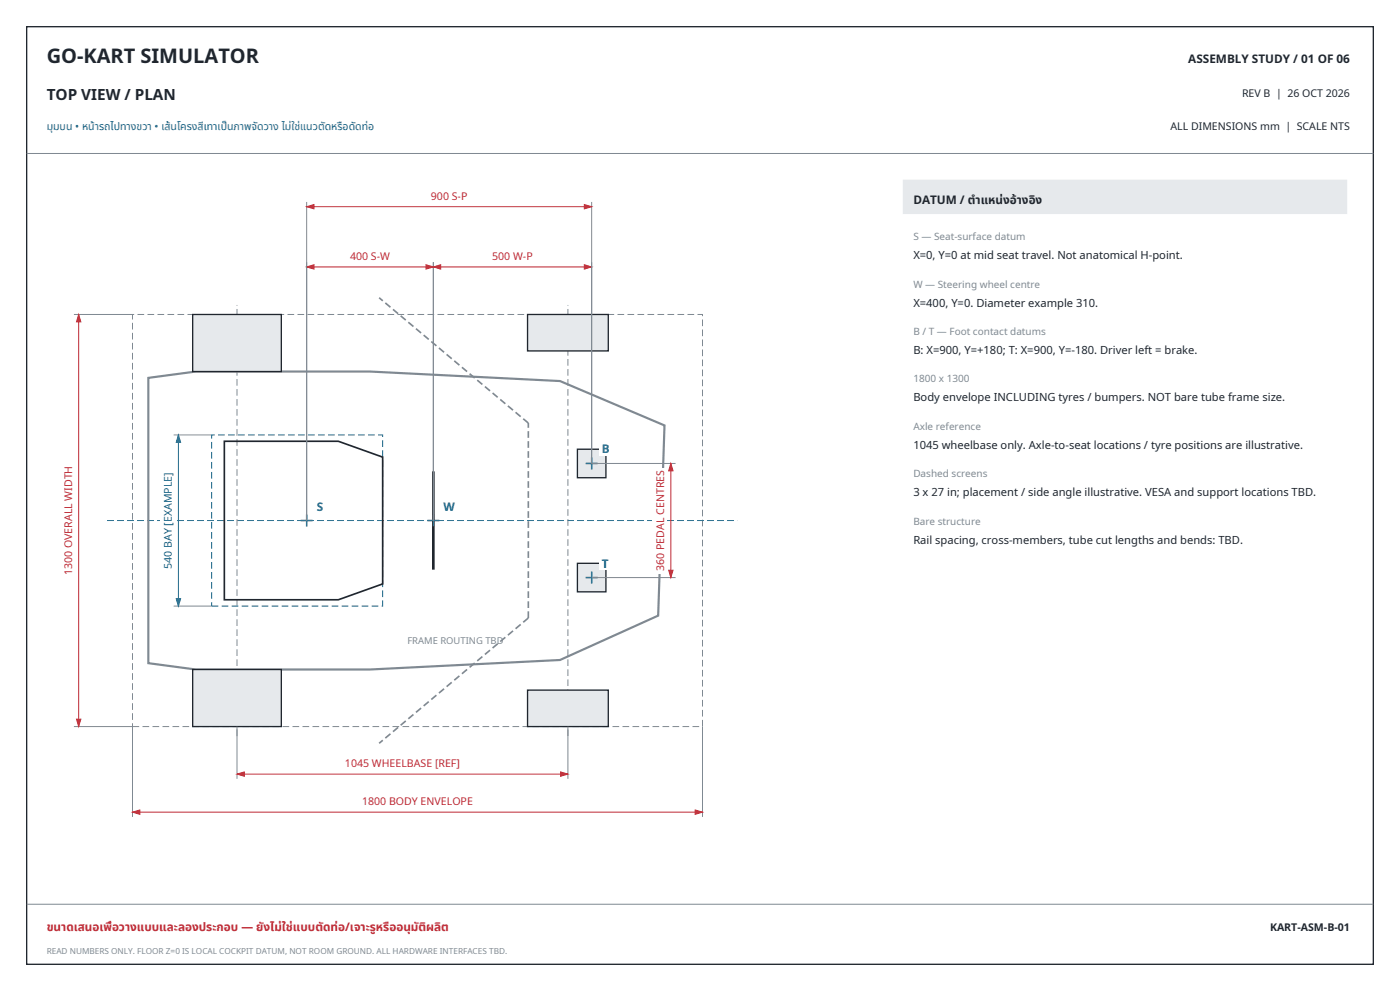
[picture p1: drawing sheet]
<svg xmlns="http://www.w3.org/2000/svg" width="420mm" height="297mm" viewBox="0 0 420 297" stroke-linecap="round" stroke-linejoin="round" font-family="sans-serif">
<defs><g id="words">
<text font-size="6" fill="#20262e" x="14" y="19">GO-KART SIMULATOR</text>
<text font-size="4.6" fill="#20262e" x="14" y="30">TOP VIEW / PLAN</text>
<g font-size="3.5" fill="#20262e">
<text x="356.5" y="19">ASSEMBLY STUDY / 01 OF 06</text>
<text x="274" y="61">DATUM / ตำแหน่งอ้างอิ</text>
<text x="310.7" y="61">ง</text>
</g>
<g font-size="3.5" fill="#176385">
<text x="180.5" y="135.9">B</text>
<text x="95" y="153">S</text>
<text x="133" y="153">W</text>
<text x="180.5" y="170.1">T</text>
</g>
<g font-size="3.5" fill="#be2934">
<text x="14" y="279">ขนาดเสนอเพื</text>
<text x="33.6" y="279">่อวางแบบและลองประกอบ — ยังไม่ใช่แบบตัดท่อ/เจาะรูหรื</text>
<text x="116.8" y="279">ออนุมัติ</text>
<text x="127.9" y="279">ผลิ</text>
<text x="132.4" y="279">ต</text>
</g>
<g font-size="3.4" fill="#20262e">
<text x="274" y="77.7">X=0, Y=0 at mid seat travel. Not anatomical H-point.</text>
<text x="274" y="91.9">X=400, Y=0. Diameter example 310.</text>
<text x="274" y="106.1">B: X=900, Y=+180; T: X=900, Y=-180. Driver left = brake.</text>
<text x="274" y="120.3">Body envelope INCLUDING tyres / bumpers. NOT bare tube frame size.</text>
<text x="274" y="134.5">1045 wheelbase only. Axle-to-seat locations / tyre positions are illustrative.</text>
<text x="274" y="148.7">3 x 27 in; placement / side angle illustrative. VESA and support locations TBD.</text>
<text x="274" y="162.9">Rail spacing, cross-members, tube cut lengths and bends: TBD.</text>
</g>
<g font-size="3.2" fill="#20262e">
<text x="372.6" y="29">REV B | 26 OCT 2026</text>
<text x="351.1" y="39">ALL DIMENSIONS mm | SCALE NTS</text>
<text x="381" y="279">KART-ASM-B-01</text>
</g>
<g font-size="3.2" fill="#176385">
<text x="14" y="39">มุมบน • หน้ารถไปทางขวา • เส้นโครงสี</text>
<text x="61.1" y="39">เทาเป็นภาพจัดวาง ไม่ใช่แนวตัดหรื</text>
<text x="102.8" y="39">อดัดท่อ</text>
<text x="51.5" y="170.5" transform="rotate(-90 51.5 170.5)">540 BAY [EXAMPLE]</text>
</g>
<g font-size="3.2" fill="#be2934">
<text x="129.3" y="59.9">900 S-P</text>
<text x="105" y="78">400 S-W</text>
<text x="147.7" y="78">500 W-P</text>
<text x="21.6" y="172.4" transform="rotate(-90 21.6 172.4)">1300 OVERALL WIDTH</text>
<text x="199.2" y="171.1" transform="rotate(-90 199.2 171.1)">360 PEDAL CENTRES</text>
<text x="103.5" y="230">1045 WHEELBASE [REF]</text>
<text x="108.6" y="241.4">1800 BODY ENVELOPE</text>
</g>
<g font-size="3" fill="#7f8992">
<text x="274" y="72">S — Seat-surface datum</text>
<text x="274" y="86.2">W — Steering wheel centre</text>
<text x="274" y="100.4">B / T — Foot contact datums</text>
<text x="274" y="114.6">1800 x 1300</text>
<text x="274" y="128.8">Axle reference</text>
<text x="274" y="143">Dashed screens</text>
<text x="274" y="157.2">Bare structure</text>
</g>
<text font-size="2.8" fill="#7f8992" x="122.2" y="193.1">FRAME ROUTING TBD</text>
<text font-size="2.5" fill="#7f8992" x="14" y="286">READ NUMBERS ONLY. FLOOR Z=0 IS LOCAL COCKPIT DATUM, NOT ROOM GROUND. ALL HARDWARE INTERFACES TBD.</text>
</g></defs>
<path d="M8 8h404v281h-404z" fill="none" stroke="#20262e" stroke-width=".4"/>
<path d="M8 46h404M8 271h404" fill="none" stroke="#7f8992" stroke-width=".3"/>
<path d="M39.8 94.2h171v123.5h-171z" fill="none" stroke="#7f8992" stroke-width=".3" stroke-dasharray="2 1" stroke-linecap="butt"/>
<path d="M32.1 156h189.1" fill="none" stroke="#176385" stroke-width=".3" stroke-dasharray="2 1" stroke-linecap="butt"/>
<path d="M44.5 113.3l14.2-2h52.3l57 2.9 31.3 13.3-1.8 57-29.5 13.3-57 2.9h-52.3l-14.2-1.9z" fill="none" stroke="#7f8992" stroke-width=".65" stroke-linecap="butt"/>
<path d="M121.5 189.8h30.3v4.1h-30.3z" fill-rule="evenodd" fill="#fff"/>
<path d="M71.1 220.6v-129.2" fill="none" stroke="#7f8992" stroke-width=".3" stroke-dasharray="2 1" stroke-linecap="butt"/>
<g fill="#e6e9ec" stroke="#20262e" stroke-width=".4">
<path d="M57.8 200.6h26.6v17.1h-26.6z" fill-rule="evenodd"/>
<path d="M57.8 94.2h26.6v17.1h-26.6z" fill-rule="evenodd"/>
</g>
<path d="M170.4 220.6v-129.2" fill="none" stroke="#7f8992" stroke-width=".3" stroke-dasharray="2 1" stroke-linecap="butt"/>
<g fill="#e6e9ec" stroke="#20262e" stroke-width=".4">
<path d="M158.3 206.8h24.2v10.9h-24.2z" fill-rule="evenodd"/>
<path d="M158.3 94.2h24.2v11h-24.2z" fill-rule="evenodd"/>
</g>
<path d="M63.5 130.4h51.3v51.2h-51.3z" fill="none" stroke="#176385" stroke-width=".3" stroke-dasharray="2 1" stroke-linecap="butt"/>
<path d="M67.3 132.2h34.2l13.3 4.8v38l-13.3 4.7h-34.2z" fill="none" stroke="#20262e" stroke-width=".5"/>
<path d="M130 141.3v29.4" fill="none" stroke="#20262e" stroke-width=".8" stroke-linecap="butt"/>
<g fill="#e6e9ec" stroke="#20262e" stroke-width=".4">
<path d="M173.2 134.6h8.6v8.6h-8.6z" fill-rule="evenodd"/>
<path d="M173.2 168.8h8.6v8.6h-8.6z" fill-rule="evenodd"/>
</g>
<path d="M158.5 126.8l-44.8-37.6M158.5 185.2v-58.4M158.5 185.2l-44.8 37.6" fill="none" stroke="#7f8992" stroke-width=".5" stroke-dasharray="2 1" stroke-linecap="butt"/>
<path d="M90.2 156h3.6M92 154.2v3.6" fill="none" stroke="#176385" stroke-width=".45"/>
<path d="M94.3 149.1h3.3v4.7h-3.3z" fill-rule="evenodd" fill="#fff"/>
<path d="M128.2 156h3.6M130 154.2v3.6" fill="none" stroke="#176385" stroke-width=".45"/>
<path d="M132.3 149.1h4.8v4.7h-4.8z" fill-rule="evenodd" fill="#fff"/>
<path d="M175.7 138.9h3.6M177.5 137.1v3.6" fill="none" stroke="#176385" stroke-width=".45"/>
<path d="M179.8 132h3.8v4.7h-3.8z" fill-rule="evenodd" fill="#fff"/>
<path d="M175.7 173.1h3.6M177.5 171.3v3.6" fill="none" stroke="#176385" stroke-width=".45"/>
<path d="M179.8 166.2h3.4v4.7h-3.4z" fill-rule="evenodd" fill="#fff"/>
<path d="M39.8 217.7v27.1M210.8 217.7v27.1" fill="none" stroke="#7f8992" stroke-width=".3"/>
<path d="M39.8 243.4h171" fill="none" stroke="#be2934" stroke-width=".3"/>
<g fill="#be2934" stroke="#be2934" stroke-width=".3">
<path d="M39.8 243.4l2.2-.6v1.2z"/>
<path d="M208.6 242.8l2.2 .6-2.2 .6z"/>
</g>
<path d="M107.9 237.8h34.7v4.4h-34.7z" fill-rule="evenodd" fill="#fff"/>
<path d="M71.1 217.7v15.7M170.4 217.7v15.7" fill="none" stroke="#7f8992" stroke-width=".3"/>
<path d="M71.1 232h99.3" fill="none" stroke="#be2934" stroke-width=".3"/>
<g fill="#be2934" stroke="#be2934" stroke-width=".3">
<path d="M71.1 232l2.2-.7v1.4z"/>
<path d="M168.2 231.3l2.2 .7-2.2 .7z"/>
</g>
<path d="M102.8 226.4h35.9v4.4h-35.9z" fill-rule="evenodd" fill="#fff"/>
<path d="M22.2 94.2h17.6M22.2 217.7h17.6" fill="none" stroke="#7f8992" stroke-width=".3"/>
<path d="M23.6 94.2v123.5" fill="none" stroke="#be2934" stroke-width=".3"/>
<g fill="#be2934" stroke="#be2934" stroke-width=".3">
<path d="M23 215.5h1.3l-.7 2.2z"/>
<path d="M23.6 94.2l.7 2.2h-1.3z"/>
</g>
<path d="M18 138.9h4.4v34.2h-4.4z" fill-rule="evenodd" fill="#fff"/>
<path d="M92 78.6v77.4M130 78.6v77.4" fill="none" stroke="#7f8992" stroke-width=".3"/>
<path d="M92 80h38" fill="none" stroke="#be2934" stroke-width=".3"/>
<g fill="#be2934" stroke="#be2934" stroke-width=".3">
<path d="M92 80l2.2-.6v1.3z"/>
<path d="M127.8 79.4l2.2 .6-2.2 .7z"/>
</g>
<path d="M104.3 74.4h13.4v4.4h-13.4z" fill-rule="evenodd" fill="#fff"/>
<path d="M130 78.6v77.4M177.5 78.6v60.3" fill="none" stroke="#7f8992" stroke-width=".3"/>
<path d="M130 80h47.5" fill="none" stroke="#be2934" stroke-width=".3"/>
<g fill="#be2934" stroke="#be2934" stroke-width=".3">
<path d="M130 80l2.2-.6v1.3z"/>
<path d="M175.3 79.4l2.2 .6-2.2 .7z"/>
</g>
<path d="M147 74.4h13.5v4.4h-13.5z" fill-rule="evenodd" fill="#fff"/>
<path d="M92 60.5v95.5M177.5 60.5v78.4" fill="none" stroke="#7f8992" stroke-width=".3"/>
<path d="M92 61.9h85.5" fill="none" stroke="#be2934" stroke-width=".3"/>
<g fill="#be2934" stroke="#be2934" stroke-width=".3">
<path d="M92 61.9l2.2-.6v1.3z"/>
<path d="M175.3 61.3l2.2 .6-2.2 .7z"/>
</g>
<path d="M128.6 56.4h12.3v4.4h-12.3z" fill-rule="evenodd" fill="#fff"/>
<path d="M177.5 138.9h25.2M177.5 173.1h25.2" fill="none" stroke="#7f8992" stroke-width=".3"/>
<path d="M201.2 138.9v34.2" fill="none" stroke="#be2934" stroke-width=".3"/>
<g fill="#be2934" stroke="#be2934" stroke-width=".3">
<path d="M200.6 170.9h1.3l-.7 2.2z"/>
<path d="M201.2 138.9l.7 2.2h-1.3z"/>
</g>
<path d="M195.7 140.2h4.3v31.6h-4.3z" fill-rule="evenodd" fill="#fff"/>
<path d="M52.1 130.4h11.4M52.1 181.6h11.4" fill="none" stroke="#7f8992" stroke-width=".3"/>
<path d="M53.5 130.4v51.2" fill="none" stroke="#176385" stroke-width=".3"/>
<g fill="#176385" stroke="#176385" stroke-width=".3">
<path d="M52.9 179.5h1.3l-.7 2.1z"/>
<path d="M53.5 130.4l.7 2.1h-1.3z"/>
</g>
<path d="M47.9 140.8h4.4v30.4h-4.4z" fill-rule="evenodd" fill="#fff"/>
<path d="M271 54h133v10h-133z" fill-rule="evenodd" fill="#e6e9ec" stroke="#e6e9ec" stroke-width=".3"/>
<use href="#words"/>
</svg>
